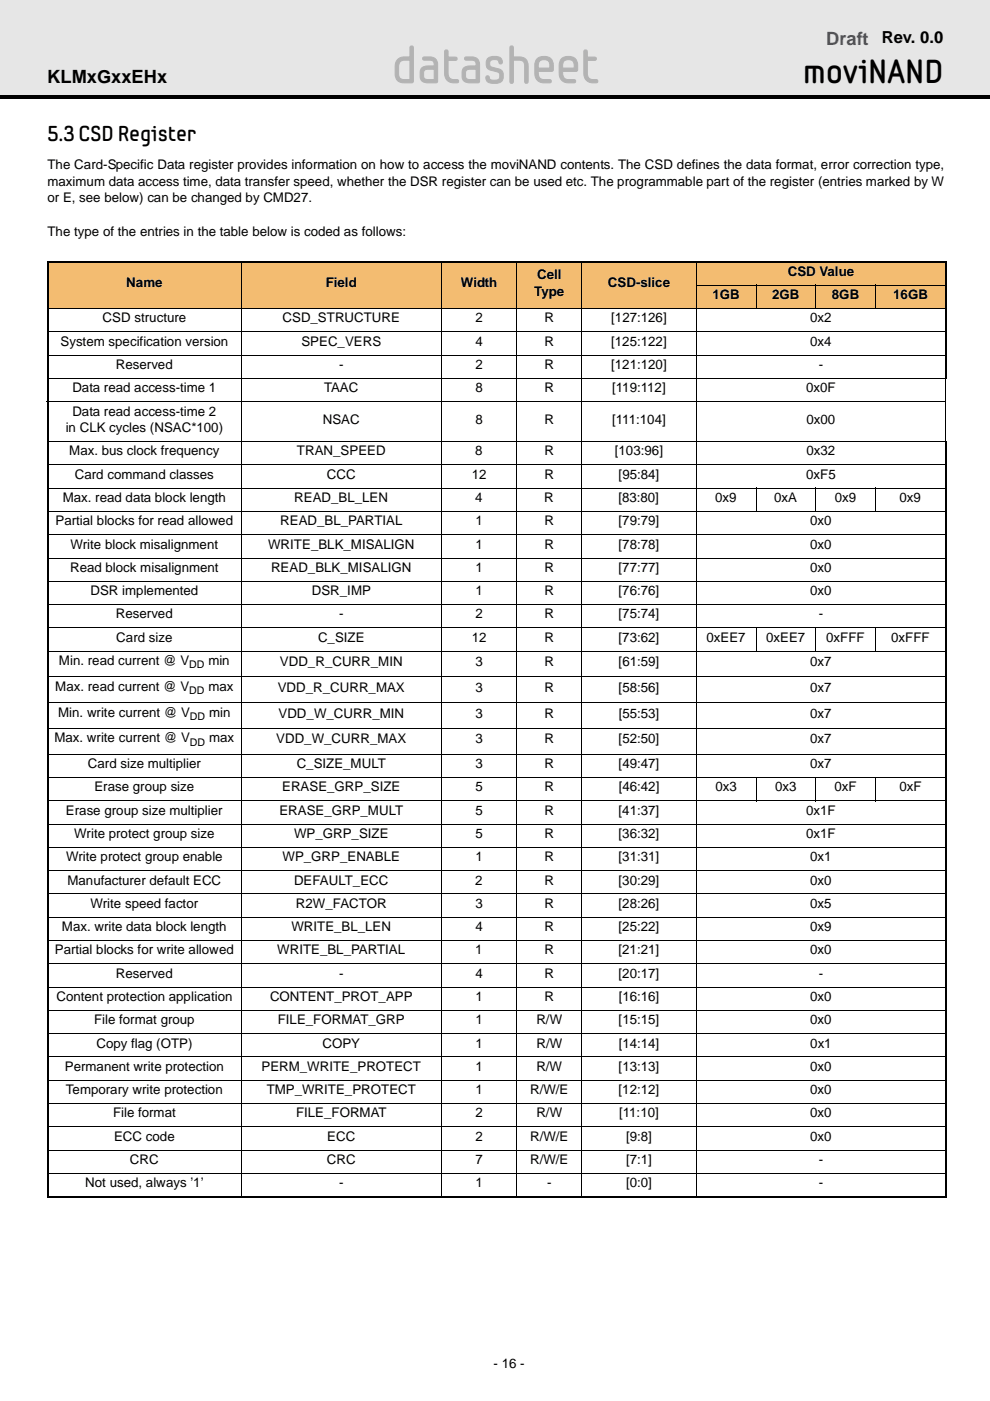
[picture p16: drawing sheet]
<svg xmlns="http://www.w3.org/2000/svg" width="210mm" height="297mm" viewBox="0 0 210 297" stroke-linecap="round" stroke-linejoin="round" font-family="sans-serif">
<defs><g id="words">
<text font-size="10.6" fill="#b3b3b3" x="83.1" y="17.6">datasheet</text>
<text font-size="7" x="170.2" y="17.6">moviNAND</text>
<text font-size="4.6" x="10.1" y="30">5.3 CSD Register</text>
<text font-size="3.9" fill="#00f" x="175.2" y="9.5">Draft</text>
<text font-size="3.9" x="10" y="17.6">KLMxGxxEHx</text>
<text font-size="3.5" x="186.9" y="9.2">Rev. 0.0</text>
<g font-size="2.8">
<text x="10.1" y="35.9">The Card-Specific Data register provides information on how to access the moviNAND contents. The CSD defines the data format, error correction type,</text>
<text x="10.1" y="39.4">maximum data access time, data transfer speed, whether the DSR register can be used etc. The programmable part of the register (entries marked by W</text>
<text x="10.1" y="42.9">or E, see below) can be changed by CMD27.</text>
<text x="10.1" y="50">The type of the entries in the table below is coded as follows:</text>
<text x="113.9" y="59.2">Cell</text>
<text x="167" y="58.5">CSD Value</text>
<text x="26.8" y="60.9">Name</text>
<text x="69.1" y="60.9">Field</text>
<text x="97.7" y="60.9">Width</text>
<text x="113.3" y="62.7">Type</text>
<text x="128.9" y="60.9">CSD-slice</text>
<text x="151" y="63.4">1GB</text>
<text x="163.7" y="63.4">2GB</text>
<text x="176.4" y="63.4">8GB</text>
<text x="189.4" y="63.4">16GB</text>
<text x="21.8" y="68.3">CSD structure</text>
<text x="59.9" y="68.3">CSD_STRUCTURE</text>
<text x="100.8" y="68.3">2</text>
<text x="115.5" y="68.3">R</text>
<text x="129.6" y="68.3">[127:126]</text>
<text x="171.8" y="68.3">0x2</text>
<text x="12.8" y="73.3">System specification version</text>
<text x="63.9" y="73.3">SPEC_VERS</text>
<text x="100.8" y="73.3">4</text>
<text x="115.4" y="73.3">R</text>
<text x="129.6" y="73.3">[125:122]</text>
<text x="171.8" y="73.3">0x4</text>
<text x="15.3" y="83.1">Data read access-time 1</text>
<text x="24.6" y="78.2">Reserved</text>
<text x="68.7" y="83.1">TAAC</text>
<text x="71.9" y="78.2">-</text>
<text x="100.8" y="83.1">8</text>
<text x="100.8" y="78.2">2</text>
<text x="115.4" y="83.1">R</text>
<text x="115.4" y="78.2">R</text>
<text x="129.6" y="78.2">[121:120]</text>
<text x="129.8" y="83.1">[119:112]</text>
<text x="170.9" y="83.1">0x0F</text>
<text x="173.6" y="78.2">-</text>
<text x="15.3" y="88.1">Data read access-time 2</text>
<text x="68.5" y="89.9">NSAC</text>
<text x="100.8" y="89.9">8</text>
<text x="115.4" y="89.9">R</text>
<text x="129.8" y="89.9">[111:104]</text>
<text x="171" y="89.9">0x00</text>
<text x="13.9" y="91.6">in CLK cycles (NSAC*100)</text>
<text x="14.7" y="96.6">Max. bus clock frequency</text>
<text x="15.9" y="101.5">Card command classes</text>
<text x="63" y="96.6">TRAN_SPEED</text>
<text x="69.3" y="101.5">CCC</text>
<text x="100" y="101.5">12</text>
<text x="100.8" y="96.6">8</text>
<text x="115.4" y="96.6">R</text>
<text x="115.4" y="101.5">R</text>
<text x="130.4" y="96.6">[103:96]</text>
<text x="131.2" y="101.5">[95:84]</text>
<text x="170.9" y="101.5">0xF5</text>
<text x="171" y="96.6">0x32</text>
<text x="13.3" y="106.4">Max. read data block length</text>
<text x="62.4" y="106.4">READ_BL_LEN</text>
<text x="100.7" y="106.4">4</text>
<text x="115.4" y="106.4">R</text>
<text x="131.1" y="106.4">[83:80]</text>
<text x="151.6" y="106.4">0x9</text>
<text x="164.1" y="106.4">0xA</text>
<text x="177" y="106.4">0x9</text>
<text x="190.7" y="106.4">0x9</text>
<text x="11.8" y="111.4">Partial blocks for read allowed</text>
<text x="59.4" y="111.4">READ_BL_PARTIAL</text>
<text x="100.8" y="111.4">1</text>
<text x="115.4" y="111.4">R</text>
<text x="131.2" y="111.4">[79:79]</text>
<text x="171.8" y="111.4">0x0</text>
<text x="15" y="116.3">Write block misalignment</text>
<text x="56.8" y="116.3">WRITE_BLK_MISALIGN</text>
<text x="100.8" y="116.3">1</text>
<text x="115.4" y="116.3">R</text>
<text x="131.2" y="116.3">[78:78]</text>
<text x="171.8" y="116.3">0x0</text>
<text x="14.9" y="121.2">Read block misalignment</text>
<text x="57.5" y="121.2">READ_BLK_MISALIGN</text>
<text x="100.8" y="121.2">1</text>
<text x="115.4" y="121.2">R</text>
<text x="131.2" y="121.2">[77:77]</text>
<text x="171.8" y="121.2">0x0</text>
<text x="19.2" y="126.2">DSR implemented</text>
<text x="24.6" y="131.1">Reserved</text>
<text x="66.1" y="126.2">DSR_IMP</text>
<text x="71.9" y="131.1">-</text>
<text x="100.8" y="131.1">2</text>
<text x="100.8" y="126.2">1</text>
<text x="115.4" y="131.1">R</text>
<text x="115.4" y="126.2">R</text>
<text x="131.2" y="131.1">[75:74]</text>
<text x="131.2" y="126.2">[76:76]</text>
<text x="171.8" y="126.2">0x0</text>
<text x="173.6" y="131.1">-</text>
<text x="24.7" y="136.1">Card size</text>
<text x="67.4" y="136.1">C_SIZE</text>
<text x="100" y="136.1">12</text>
<text x="115.4" y="136.1">R</text>
<text x="131.2" y="136.1">[73:62]</text>
<text x="149.8" y="136.1">0xEE7</text>
<text x="162.4" y="136.1">0xEE7</text>
<text x="175.2" y="136.1">0xFFF</text>
<text x="188.9" y="136.1">0xFFF</text>
<text x="12.5" y="141">Min. read current @ V</text>
<text x="44.2" y="141">min</text>
<text x="59.4" y="141.3">VDD_R_CURR_MIN</text>
<text x="100.8" y="141.3">3</text>
<text x="115.4" y="141.3">R</text>
<text x="131.2" y="141.3">[61:59]</text>
<text x="171.8" y="141.3">0x7</text>
<text x="11.7" y="146.5">Max. read current @ V</text>
<text x="44.2" y="146.5">max</text>
<text x="58.9" y="146.7">VDD_R_CURR_MAX</text>
<text x="100.8" y="146.7">3</text>
<text x="115.4" y="146.7">R</text>
<text x="131.2" y="146.7">[58:56]</text>
<text x="171.8" y="146.7">0x7</text>
<text x="12.3" y="151.9">Min. write current @ V</text>
<text x="44.3" y="151.9">min</text>
<text x="59.1" y="152.2">VDD_W_CURR_MIN</text>
<text x="100.8" y="152.2">3</text>
<text x="115.4" y="152.2">R</text>
<text x="131.2" y="152.2">[55:53]</text>
<text x="171.8" y="152.2">0x7</text>
<text x="11.6" y="157.4">Max. write current @ V</text>
<text x="44.3" y="157.4">max</text>
<text x="58.6" y="157.6">VDD_W_CURR_MAX</text>
<text x="100.8" y="157.6">3</text>
<text x="115.4" y="157.6">R</text>
<text x="131.2" y="157.6">[52:50]</text>
<text x="171.8" y="157.6">0x7</text>
<text x="18.6" y="162.8">Card size multiplier</text>
<text x="20" y="167.8">Erase group size</text>
<text x="59.8" y="167.8">ERASE_GRP_SIZE</text>
<text x="62.9" y="162.8">C_SIZE_MULT</text>
<text x="100.8" y="162.8">3</text>
<text x="100.8" y="167.8">5</text>
<text x="115.4" y="162.8">R</text>
<text x="115.4" y="167.8">R</text>
<text x="131.2" y="162.8">[49:47]</text>
<text x="131.2" y="167.8">[46:42]</text>
<text x="151.7" y="167.8">0x3</text>
<text x="164.4" y="167.8">0x3</text>
<text x="171.8" y="162.8">0x7</text>
<text x="176.9" y="167.8">0xF</text>
<text x="190.7" y="167.8">0xF</text>
<text x="14" y="172.7">Erase group size multiplier</text>
<text x="59.2" y="172.7">ERASE_GRP_MULT</text>
<text x="100.8" y="172.7">5</text>
<text x="115.4" y="172.7">R</text>
<text x="131.2" y="172.7">[41:37]</text>
<text x="170.9" y="172.7">0x1F</text>
<text x="15.7" y="177.7">Write protect group size</text>
<text x="62.3" y="177.7">WP_GRP_SIZE</text>
<text x="100.8" y="177.7">5</text>
<text x="115.4" y="177.7">R</text>
<text x="131.2" y="177.7">[36:32]</text>
<text x="170.9" y="177.7">0x1F</text>
<text x="14" y="182.6">Write protect group enable</text>
<text x="59.9" y="182.6">WP_GRP_ENABLE</text>
<text x="100.8" y="182.6">1</text>
<text x="115.4" y="182.6">R</text>
<text x="131.2" y="182.6">[31:31]</text>
<text x="171.8" y="182.6">0x1</text>
<text x="14.3" y="187.5">Manufacturer default ECC</text>
<text x="62.4" y="187.5">DEFAULT_ECC</text>
<text x="100.8" y="187.5">2</text>
<text x="115.4" y="187.5">R</text>
<text x="131.2" y="187.5">[30:29]</text>
<text x="171.8" y="187.5">0x0</text>
<text x="13.1" y="197.4">Max. write data block length</text>
<text x="19.2" y="192.5">Write speed factor</text>
<text x="61.8" y="197.4">WRITE_BL_LEN</text>
<text x="62.7" y="192.5">R2W_FACTOR</text>
<text x="100.8" y="197.4">4</text>
<text x="100.8" y="192.5">3</text>
<text x="115.4" y="197.4">R</text>
<text x="115.4" y="192.5">R</text>
<text x="131.2" y="197.4">[25:22]</text>
<text x="131.2" y="192.5">[28:26]</text>
<text x="171.8" y="197.4">0x9</text>
<text x="171.8" y="192.5">0x5</text>
<text x="11.6" y="202.4">Partial blocks for write allowed</text>
<text x="58.8" y="202.4">WRITE_BL_PARTIAL</text>
<text x="100.8" y="202.4">1</text>
<text x="115.4" y="202.4">R</text>
<text x="131.2" y="202.4">[21:21]</text>
<text x="171.8" y="202.4">0x0</text>
<text x="24.6" y="207.3">Reserved</text>
<text x="71.9" y="207.3">-</text>
<text x="100.8" y="207.3">4</text>
<text x="115.4" y="207.3">R</text>
<text x="131.2" y="207.3">[20:17]</text>
<text x="173.6" y="207.3">-</text>
<text x="12" y="212.2">Content protection application</text>
<text x="57.3" y="212.2">CONTENT_PROT_APP</text>
<text x="100.8" y="212.2">1</text>
<text x="115.4" y="212.2">R</text>
<text x="131.2" y="212.2">[16:16]</text>
<text x="171.8" y="212.2">0x0</text>
<text x="20" y="217.2">File format group</text>
<text x="58.9" y="217.2">FILE_FORMAT_GRP</text>
<text x="100.8" y="217.2">1</text>
<text x="113.7" y="217.2">R/W</text>
<text x="131.2" y="217.2">[15:15]</text>
<text x="171.8" y="217.2">0x0</text>
<text x="13.8" y="227">Permanent write protection</text>
<text x="20.4" y="222.1">Copy flag (OTP)</text>
<text x="55.4" y="227">PERM_WRITE_PROTECT</text>
<text x="68.4" y="222.1">COPY</text>
<text x="100.8" y="227">1</text>
<text x="100.8" y="222.1">1</text>
<text x="113.7" y="227">R/W</text>
<text x="113.7" y="222.1">R/W</text>
<text x="131.2" y="227">[13:13]</text>
<text x="131.2" y="222.1">[14:14]</text>
<text x="171.8" y="227">0x0</text>
<text x="171.8" y="222.1">0x1</text>
<text x="14" y="232">Temporary write protection</text>
<text x="56.5" y="232">TMP_WRITE_PROTECT</text>
<text x="100.8" y="232">1</text>
<text x="112.4" y="232">R/W/E</text>
<text x="131.2" y="232">[12:12]</text>
<text x="171.8" y="232">0x0</text>
<text x="24" y="236.9">File format</text>
<text x="62.8" y="236.9">FILE_FORMAT</text>
<text x="100.8" y="236.9">2</text>
<text x="113.7" y="236.9">R/W</text>
<text x="131.3" y="236.9">[11:10]</text>
<text x="171.8" y="236.9">0x0</text>
<text x="24.2" y="241.9">ECC code</text>
<text x="69.4" y="241.9">ECC</text>
<text x="100.8" y="241.9">2</text>
<text x="112.4" y="241.9">R/W/E</text>
<text x="132.8" y="241.9">[9:8]</text>
<text x="171.8" y="241.9">0x0</text>
<text x="18.1" y="251.7">Not used, always ’1’</text>
<text x="27.6" y="246.8">CRC</text>
<text x="69.3" y="246.8">CRC</text>
<text x="71.9" y="251.7">-</text>
<text x="100.8" y="246.8">7</text>
<text x="100.8" y="251.7">1</text>
<text x="112.4" y="246.8">R/W/E</text>
<text x="116" y="251.7">-</text>
<text x="132.7" y="246.8">[7:1]</text>
<text x="132.8" y="251.7">[0:0]</text>
<text x="173.6" y="246.8">-</text>
<text x="173.6" y="251.7">-</text>
<text x="104.6" y="290">- 16 -</text>
</g>
<g font-size="2.2">
<text x="40.1" y="141.7">DD</text>
<text x="40.1" y="147.2">DD</text>
<text x="40.3" y="152.6">DD</text>
<text x="40.3" y="158.1">DD</text>
</g>
</g></defs>
<path d="M0 0h209.9v20.6h-209.9z" fill="#e6e6e6"/>
<path d="M0 20.3h209.9v.7h-209.9z" fill="#000"/>
<g fill="#fff">
<path d="M12.7 285.3h53.4v6.3h-53.4z"/>
<path d="M160.8 275.8h42.3v15.8h-42.3z"/>
</g>
<g fill="#f3bc71">
<path d="M10.1 55.5h41v9.9h-41z"/>
<path d="M51.1 55.5h42.5v9.9h-42.5z"/>
<path d="M93.6 55.5h16v9.9h-16z"/>
<path d="M109.6 55.5h13.8v9.9h-13.8z"/>
<path d="M123.4 55.5h24.2v9.9h-24.2z"/>
<path d="M147.6 55.5h52.9v5h-52.9z"/>
<path d="M147.6 60.5h12.7v4.9h-12.7z"/>
<path d="M160.3 60.5h12.7v4.9h-12.7z"/>
<path d="M173 60.5h12.6v4.9h-12.6z"/>
<path d="M185.6 60.5h14.9v4.9h-14.9z"/>
</g>
<path d="M9.9 55.5h190.8M10.1 55.7v197.9M200.5 55.7v24.4M200.5 93.7v159.9M9.9 253.8h190.8" fill="none" stroke="#000" stroke-width=".36"/>
<g fill="none" stroke="#000" stroke-width=".21">
<path d="M51.1 55.3v198.6M93.6 55.3v198.6M109.6 55.3v198.6M123.4 55.3v198.6M147.6 55.3v198.6M9.9 65.4h190.8M9.9 70.3h190.8M9.9 75.3h190.8M147.5 60.5h53.2M160.3 60.4v5.1M173 60.4v5.1M185.6 60.4v5.1"/>
<path d="M9.9 80.2h190.8M9.9 85.2h190.7M9.9 93.6h190.8M9.9 98.6h190.8M200.5 80.3v13.2M9.9 103.5h190.8M9.9 108.4h190.8M9.9 113.4h190.8M9.9 118.3h190.8M160.3 103.4v5.1M173 103.4v5.1M185.6 103.4v5.1"/>
<path d="M9.9 123.3h190.8M9.9 128.2h190.8M9.9 133.1h190.8M9.9 138.1h190.8M160.3 133v5.2M173 133v5.2M185.6 133v5.2M9.9 143.5h190.8M9.9 149h190.8M9.9 154.4h190.8M9.9 159.9h190.8M9.9 164.8h190.8"/>
<path d="M9.9 169.8h190.8M9.9 174.7h190.8M9.9 179.6h190.8M160.3 164.7v5.2M173 164.7v5.2M185.6 164.7v5.2M9.9 184.6h190.8M9.9 189.5h190.8M9.9 194.5h190.8M9.9 199.4h190.8M9.9 204.3h190.8M9.9 209.3h190.8"/>
<path d="M9.9 214.2h190.8M9.9 219.2h190.8M9.9 224.1h190.8M9.9 229h190.8M9.9 234h190.8M9.9 238.9h190.8M9.9 243.9h190.8M9.9 248.8h190.8"/>
</g>
<use href="#words"/>
</svg>
